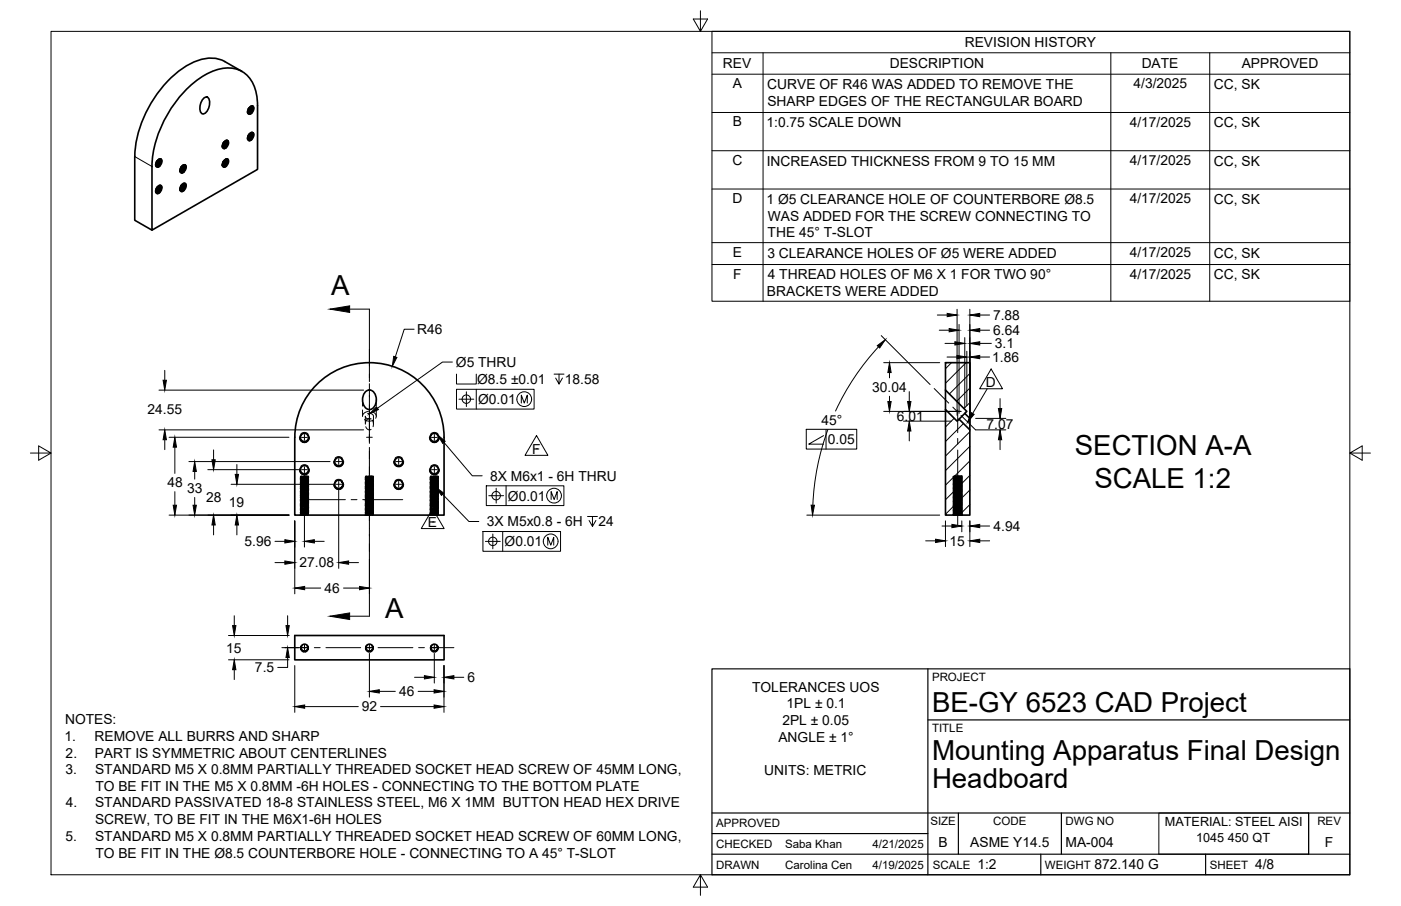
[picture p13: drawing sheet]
<svg xmlns="http://www.w3.org/2000/svg" width="432mm" height="279mm" viewBox="0 0 432 279" stroke-linecap="round" stroke-linejoin="round" font-family="sans-serif">
<defs><g id="words">
<g font-size="8.5">
<text x="102.1" y="91">A</text>
<text x="331.3" y="140.4">SECTION A-A</text>
<text x="337.3" y="150.6">SCALE 1:2</text>
<text x="118.7" y="190.6">A</text>
<text x="287.3" y="219.5">BE-GY 6523 CAD Project</text>
<text x="287.3" y="234.5">Mounting Apparatus Final Design</text>
<text x="287.3" y="243.1">Headboard</text>
</g>
<g font-size="4.3">
<text x="297.3" y="14.5">REVISION HISTORY</text>
<text x="222.8" y="21.1">REV</text>
<text x="274.2" y="21.1">DESCRIPTION</text>
<text x="351.9" y="21.1">DATE</text>
<text x="382.7" y="21.1">APPROVED</text>
<text x="225.9" y="27.2">A</text>
<text x="236.5" y="27.5">CURVE OF R46 WAS ADDED TO REMOVE THE</text>
<text x="349.4" y="27.3">4/3/2025</text>
<text x="374.2" y="27.5">CC, SK</text>
<text x="236.5" y="32.6">SHARP EDGES OF THE RECTANGULAR BOARD</text>
<text x="225.8" y="39">B</text>
<text x="236.2" y="39.3">1:0.75 SCALE DOWN</text>
<text x="348.2" y="39.1">4/17/2025</text>
<text x="374.2" y="39.3">CC, SK</text>
<text x="225.7" y="50.9">C</text>
<text x="236.3" y="51.1">INCREASED THICKNESS FROM 9 TO 15 MM</text>
<text x="348.2" y="50.9">4/17/2025</text>
<text x="374.2" y="51.1">CC, SK</text>
<text x="225.7" y="62.6">D</text>
<text x="236.2" y="63">1 Ø5 CLEARANCE HOLE OF COUNTERBORE Ø8.5</text>
<text x="348.2" y="62.7">4/17/2025</text>
<text x="374.2" y="62.9">CC, SK</text>
<text x="236.6" y="68.1">WAS ADDED FOR THE SCREW CONNECTING TO</text>
<text x="236.6" y="73.2">THE 45° T-SLOT</text>
<text x="225.8" y="79.1">E</text>
<text x="236.5" y="79.5">3 CLEARANCE HOLES OF Ø5 WERE ADDED</text>
<text x="348.2" y="79.2">4/17/2025</text>
<text x="374.2" y="79.4">CC, SK</text>
<text x="225.9" y="85.9">F</text>
<text x="236.6" y="86.2">4 THREAD HOLES OF M6 X 1 FOR TWO 90°</text>
<text x="348.2" y="85.9">4/17/2025</text>
<text x="374.2" y="86.2">CC, SK</text>
<text x="236.4" y="91.3">BRACKETS WERE ADDED</text>
<text x="306.1" y="98.7">7.88</text>
<text x="128.6" y="103">R46</text>
<text x="306.1" y="103.3">6.64</text>
<text x="306.6" y="107.4">3.1</text>
<text x="140.5" y="113.2">Ø5 THRU</text>
<text x="305.8" y="111.6">1.86</text>
<text x="147.1" y="118.4">Ø8.5 ±0.01</text>
<text x="174.1" y="118.4">18.58</text>
<text x="303.9" y="119.4">D</text>
<text x="147.4" y="124.6">Ø0.01</text>
<text x="268.8" y="120.9">30.04</text>
<text x="45.5" y="127.6">24.55</text>
<text x="253.2" y="131.1">45°</text>
<text x="276.4" y="129.9">6.01</text>
<text x="255.2" y="136.9">0.05</text>
<text x="304.1" y="132.3">7.07</text>
<text x="164" y="139.9">F</text>
<text x="151.1" y="148.2">8X M6x1 - 6H THRU</text>
<text x="51.6" y="150.3">48</text>
<text x="57.6" y="152.1">33</text>
<text x="63.5" y="154.8">28</text>
<text x="156.6" y="154.4">Ø0.01</text>
<text x="70.5" y="156.3">19</text>
<text x="131.9" y="162.5">E</text>
<text x="150" y="162.3">3X M5x0.8 - 6H</text>
<text x="184.4" y="162.3">24</text>
<text x="306.2" y="163.7">4.94</text>
<text x="75.4" y="168.4">5.96</text>
<text x="155.5" y="168.5">Ø0.01</text>
<text x="292.7" y="168.3">15</text>
<text x="92.3" y="175">27.08</text>
<text x="100.1" y="182.9">46</text>
<text x="69.7" y="201.2">15</text>
<text x="78.6" y="207.3">7.5</text>
<text x="123.1" y="214.7">46</text>
<text x="144.1" y="210.4">6</text>
<text x="231.8" y="213.4">TOLERANCES UOS</text>
<text x="111.5" y="219.4">92</text>
<text x="242.4" y="218.5">1PL ± 0.1</text>
<text x="20" y="223.4">NOTES:</text>
<text x="241.1" y="223.6">2PL ± 0.05</text>
<text x="19.9" y="228.5">1.</text>
<text x="20.2" y="233.6">2.</text>
<text x="29.2" y="228.5">REMOVE ALL BURRS AND SHARP</text>
<text x="29.2" y="233.6">PART IS SYMMETRIC ABOUT CENTERLINES</text>
<text x="239.9" y="228.7">ANGLE ± 1°</text>
<text x="20.2" y="238.7">3.</text>
<text x="29.3" y="238.7">STANDARD M5 X 0.8MM PARTIALLY THREADED SOCKET HEAD SCREW OF 45MM LONG,</text>
<text x="235.6" y="238.9">UNITS: METRIC</text>
<text x="29.4" y="243.9">TO BE FIT IN THE M5 X 0.8MM -6H HOLES - CONNECTING TO THE BOTTOM PLATE</text>
<text x="20.3" y="249">4.</text>
<text x="29.3" y="249">STANDARD PASSIVATED 18-8 STAINLESS STEEL, M6 X 1MM BUTTON HEAD HEX DRIVE</text>
<text x="29.3" y="254.1">SCREW, TO BE FIT IN THE M6X1-6H HOLES</text>
<text x="20.2" y="259.3">5.</text>
<text x="29.3" y="259.3">STANDARD M5 X 0.8MM PARTIALLY THREADED SOCKET HEAD SCREW OF 60MM LONG,</text>
<text x="289.3" y="261.2">B</text>
<text x="299.1" y="261.2">ASME Y14.5</text>
<text x="328.4" y="261.2">MA-004</text>
<text x="408.4" y="261.2">F</text>
<text x="29.4" y="264.5">TO BE FIT IN THE Ø8.5 COUNTERBORE HOLE - CONNECTING TO A 45° T-SLOT</text>
<text x="301.2" y="268.1">1:2</text>
<text x="337.3" y="268.1">872.140 G</text>
<text x="386.8" y="268.1">4/8</text>
</g>
<g font-size="3.9">
<text x="359" y="254.8">MATERIAL: STEEL AISI</text>
<text x="368.7" y="259.5">1045 450 QT</text>
</g>
<g font-size="3.5">
<text x="287.3" y="210.1">PROJECT</text>
<text x="287.3" y="225.8">TITLE</text>
<text x="220.7" y="255.2">APPROVED</text>
<text x="286.7" y="254.5">SIZE</text>
<text x="306.1" y="254.5">CODE</text>
<text x="328.4" y="254.5">DWG NO</text>
<text x="406" y="254.5">REV</text>
<text x="220.7" y="261.5">CHECKED</text>
<text x="242" y="261.5">Saba Khan</text>
<text x="268.9" y="261.5">4/21/2025</text>
<text x="220.7" y="267.9">DRAWN</text>
<text x="242" y="267.9">Carolina Cen</text>
<text x="268.9" y="267.9">4/19/2025</text>
<text x="287.5" y="267.9">SCALE</text>
<text x="322.1" y="267.9">WEIGHT</text>
<text x="372.9" y="267.9">SHEET</text>
</g>
</g></defs>
<g fill="none" stroke="#000" stroke-width=".51">
<path d="M57.4 27.6a20.1 20.1 0 0 1 13-6.6 8.9 8.9 0 0 1 8.7 8.2l.3 3.4v19.6l-32.6 18.8v-19.7a36.3 36.3 0 0 1 10.6-23.7zM62.6 30.4a1 1 0 0 1 1.2-.5 1 1 0 0 1 .7 1 3.9 3.9 0 0 1-1.7 4.2 1.56 1.56 0 0 1-1.2-2.2l.4-1.4zM74.6 22l-5.3-3a11 11 0 0 0-11 .8 35.8 35.8 0 0 0-16.8 28.5v19.6l5.3 3.1M76.3 34.7a1.37 1.37 0 0 0 1.5-.4 1.37 1.37 0 0 0 .1-1.5 1.59 1.59 0 0 1-1.1 2.4M76.6 33.6a.85 .85 0 0 0-.4 1 .85 .85 0 0 0 1 .5l.3-.2M76.8 33.3l-.3 .4M77 33l-.6 1M77.2 33.3l-.3 .6M77.3 32.8a1.97 1.97 0 0 1-1 1.6M77.4 32.8a1.95 1.95 0 0 1-1.1 1.7M77.6 33.5l-.4 .6M77.6 32.7a1.72 1.72 0 0 1-1.3 1.9"/>
<path d="M77.7 32.7a1.65 1.65 0 0 1-1.4 2M77.9 32.7a1.51 1.51 0 0 1-1.5 2.1M77.9 33.7l-.3 .6M77.9 32.8h-.6l-.7 .8M48.5 57.7l-.3 .4M48.5 49.6l-.3 .4M48.7 57.5l-.6 .9M48.7 49.3l-.6 1M48.9 57.8l-.3 .5M48.9 49.6l-.3 .6M49 57.3a1.93 1.93 0 0 1-1 1.5M49 49.1a1.93 1.93 0 0 1-1 1.6"/>
<path d="M49.1 57.2a1.88 1.88 0 0 1-1.1 1.7M49.1 49.1a1.88 1.88 0 0 1-1.1 1.7M49.2 59.4l-.7 .3M49.2 51.2l-.7 .3M49.2 59.4l-.5 .3M49.2 58l-.3 .5M49.2 49.8l-.3 .6M49.3 57.2a1.76 1.76 0 0 1-1.3 1.9M49.3 49a1.72 1.72 0 0 1-1.3 2M49.4 57.2a1.67 1.67 0 0 1-1.4 2 1.41 1.41 0 0 0 1.7-1.8l-.1-.1M49.4 49a1.64 1.64 0 0 1-1.4 2 1.39 1.39 0 0 0 1.4-.3 1.39 1.39 0 0 0 .3-1.5l-.1-.1M49.5 57.2a1.51 1.51 0 0 1-1.4 2.1"/>
<path d="M49.5 49a1.51 1.51 0 0 1-1.4 2.1M49.6 58.2l-.3 .5M49.6 50l-.3 .6M49.6 57.3l.3 .9-.7 1.2M49.6 49.1l.3 .9-.7 1.2M49.6 57.2a1.46 1.46 0 0 0-1.4 .9 1.46 1.46 0 0 0 .2 1.6h.3M49.6 49.1a1.46 1.46 0 0 0-1.4 .8 1.46 1.46 0 0 0 .2 1.6l.8-.3M55.9 57.1l-.2 .4M55.9 51.4l-.2 .4M56.1 56.9l-.6 .9M56.1 51.1l-.6 1M56.3 57.2l-.3 .5"/>
<path d="M56.3 51.4l-.3 .6M56.5 56.6a1.93 1.93 0 0 1-1 1.6M56.5 50.9a1.93 1.93 0 0 1-1 1.6M56.6 56.6a1.95 1.95 0 0 1-1.1 1.7M56.6 50.9a1.88 1.88 0 0 1-1.1 1.7M56.7 58.7l-.8 .4M56.7 53l-.8 .3M56.7 57.4l-.3 .5M56.7 51.6l-.3 .6M56.8 56.5a1.72 1.72 0 0 1-1.3 2M56.8 50.8a1.72 1.72 0 0 1-1.3 2 1.58 1.58 0 0 0 1.3-2M56.8 56.5a1.67 1.67 0 0 1-1.3 2 1.39 1.39 0 0 0 1.4-.4 1.39 1.39 0 0 0 .2-1.5"/>
<path d="M57 56.6a1.51 1.51 0 0 1-1.4 2.1M57 50.8a1.51 1.51 0 0 1-1.4 2.1M57.1 57.6l-.4 .5M57.1 51.8l-.4 .6M57.1 56.6l.2 .9-.6 1.2M57.1 50.9l.2 .9-.6 1.2M57.1 50.9a1.38 1.38 0 0 1-.2 1.5 1.38 1.38 0 0 1-1.4 .4M57.1 56.6a1.46 1.46 0 0 0-1.4 .8 1.46 1.46 0 0 0 .2 1.7l.8-.4M57.1 50.9a1.46 1.46 0 0 0-1.4 .8 1.46 1.46 0 0 0 .2 1.6l.8-.3M69 49.6l-.3 .4M69 43.9l-.3 .3M69.2 49.3l-.6 1"/>
<path d="M69.2 43.6l-.6 1M69.4 49.6l-.3 .6M69.4 43.9l-.3 .6M69.5 49.1a1.89 1.89 0 0 1-1 1.6M69.5 43.4a1.89 1.89 0 0 1-1 1.5M69.6 49.1a1.88 1.88 0 0 1-1.1 1.7M69.6 43.3a1.95 1.95 0 0 1-1.1 1.7M69.8 49.8l-.4 .6M69.8 44.1l-.4 .6M69.8 49a1.72 1.72 0 0 1-1.3 2M69.8 43.3a1.72 1.72 0 0 1-1.3 1.9M69.9 49a1.68 1.68 0 0 1-1.4 2 1.37 1.37 0 0 0 1.5-.4 1.37 1.37 0 0 0 .1-1.5 1.59 1.59 0 0 1-1.1 2.4"/>
<path d="M69.9 43.3a1.68 1.68 0 0 1-1.4 2 1.37 1.37 0 0 0 1.5-.4 1.37 1.37 0 0 0 .1-1.5 1.61 1.61 0 0 1-1.1 2.4M70.1 49a1.51 1.51 0 0 1-1.5 2.1M70.1 43.3a1.51 1.51 0 0 1-1.5 2.1M70.1 50l-.3 .6M70.1 44.3l-.3 .6M70.2 49.1a1.44 1.44 0 0 0-1.5 .8 1.44 1.44 0 0 0 .3 1.6l.8-.3M70.2 43.4a1.45 1.45 0 0 0-1.5 .8 1.45 1.45 0 0 0 .3 1.6l.8-.3M76.8 41.4l-.3 .4M77 41.2l-.6 .9M77.2 41.5l-.3 .5M77.3 40.9a1.97 1.97 0 0 1-1 1.6M77.4 40.9a1.94 1.94 0 0 1-1.1 1.7"/>
<path d="M77.6 41.7l-.4 .5M77.6 40.9a1.72 1.72 0 0 1-1.3 1.9M77.7 40.9a1.68 1.68 0 0 1-1.4 2 1.37 1.37 0 0 0 1.5-.5 1.37 1.37 0 0 0 .1-1.5 1.59 1.59 0 0 1-1.1 2.5M77.9 40.9a1.5 1.5 0 0 1-1.5 2M77.9 41.9l-.3 .5M77.9 40.9a1.44 1.44 0 0 0-1.4 .8 1.44 1.44 0 0 0 .3 1.7l.7-.4M97 119.3a23 23 0 0 1 25.2-5.9 23 23 0 0 1 14.7 21.4v24.1h-46.1l.1-24.1a22.9 22.9 0 0 1 6.1-15.5zM291.4 111.8h7.5v17.2l-1.6-1.5 .7-.6-6.6-6.6zM92.9 134.1a1.37 1.37 0 0 0 0 1.9 1.37 1.37 0 0 0 1.9 0 1.37 1.37 0 0 0 0-1.9M92.9 134.1a1.26 1.26 0 0 0 .1 1.7 1.26 1.26 0 0 0 1.7 0 1.26 1.26 0 0 0 .1-1.7M92.9 134.1a1.26 1.26 0 0 1 1.9 0M112.5 120.9a1.86 1.86 0 0 1 2-.5 1.86 1.86 0 0 1 1.3 1.6 3.2 3.2 0 0 1-1.9 4.3 3.3 3.3 0 0 1-1.4-5.4z"/>
<path d="M132.9 134.1l-.4 1.1 .3 .6 .7 .6M132.9 134.1a1.26 1.26 0 0 0 .1 1.7 1.26 1.26 0 0 0 1.7 0 1.26 1.26 0 0 0 .1-1.7M132.9 134.1a1.26 1.26 0 0 1 1.9 0M134.8 134.1a1.37 1.37 0 0 1 .3 1.6 1.37 1.37 0 0 1-1.6 .7M291.4 126.3l3.6 3.6 .6-.6 3.3 3.3v26.3l-2.7-.2 .2-.2-.2-.2 .2-.2-.2-.2 .2-.2-.2-.2 .2-.2-.2-.2 .2-.2-.2-.2 .2-.2-.2-.2 .2-.2-.2-.2 .2-.2-.2-.2 .2-.2-.2-.2 .2-.2-.2-.2 .2-.2-.2-.2 .2-.2-.2-.2 .2-.2-.2-.2 .2-.2-.2-.2 .2-.2-.2-.2 .2-.2-.2-.2 .2-.2-.2-.2 .2-.2-.2-.2 .2-.2-.2-.2 .2-.2-.2-.2 .2-.2-.2-.2 .2-.2-.2-.2 .2-.2-.2-.2 .2-.2-.2-.2 .2-.2-.2-.2 .2-.2-.2-.2 .2-.2-.2-.2 .2-.2-.2-.2 .2-.2-.2-.3 .2-.1h-2.3l-.2 .1 .2 .2-.2 .2 .2 .2-.2 .2 .2 .2-.2 .2 .2 .2-.2 .2 .2 .2-.2 .2 .2 .2-.2 .2 .2 .2-.2 .2 .2 .2-.2 .2 .2 .2-.2 .2 .2 .2-.2 .2 .2 .2-.2 .2 .2 .2-.2 .2 .2 .2-.2 .2 .2 .2-.2 .2 .2 .2-.2 .2 .2 .2-.2 .2 .2 .2-.2 .2 .2 .2-.2 .2 .2 .2-.2 .2 .2 .2-.2 .2 .2 .2-.2 .2 .2 .2-.2 .2 .2 .2-.2 .2 .2 .2-.2 .2 .2 .2-.2 .2 .2 .2-.2 .2 .2 .2-.2 .2 .2 .2-.2 .2 .2 .7h-2.7zM291.4 120.3v6M297.3 127.5l-1.7 1.8M298.9 129v3.6M92.9 144a1.36 1.36 0 0 0 0 2 1.36 1.36 0 0 0 1.9 0 1.36 1.36 0 0 0 0-2M92.9 144a1.26 1.26 0 0 0 .1 1.8 1.26 1.26 0 0 0 1.7 0 1.26 1.26 0 0 0 .1-1.8M92.9 144a1.26 1.26 0 0 1 1.9 0M103.3 141.7l.1-.2a1.26 1.26 0 0 0 .1 1.8 1.26 1.26 0 0 0 1.8 0 1.26 1.26 0 0 0 0-1.8 1.36 1.36 0 0 1 .1 1.9 1.36 1.36 0 0 1-1.9 .1 1.36 1.36 0 0 1-.2-1.8z"/>
<path d="M103.4 148.5a1.26 1.26 0 0 1 2 0M103.4 141.5a1.26 1.26 0 0 1 2 0M104 150.8l-.7-.5-.3-.6 .4-1.2a1.26 1.26 0 0 0 .1 1.8 1.26 1.26 0 0 0 1.8 0 1.26 1.26 0 0 0 0-1.8l.4 1.2-.2 .6-.7 .5M104 150.8h.8M121.9 148.5l-.4 1.2 .3 .6 .7 .5M121.9 141.5l-.4 1.2 .3 .6 .7 .5M121.9 141.5a1.26 1.26 0 0 0 .1 1.8 1.26 1.26 0 0 0 1.7 0 1.26 1.26 0 0 0 .1-1.8M121.9 148.5a1.26 1.26 0 0 1 1.9 0M121.9 141.5a1.26 1.26 0 0 1 1.9 0M122.5 150.8h.8M123.8 148.5l.4 1.2-.2 .6-.7 .5M123.8 141.5a1.36 1.36 0 0 1 .2 1.7 1.36 1.36 0 0 1-1.5 .6"/>
<path d="M123.8 148.5a1.25 1.25 0 0 1 0 1.7 1.25 1.25 0 0 1-1.8 .1 1.25 1.25 0 0 1-.1-1.8M132.9 144l-.4 1.2 .3 .6 .7 .5M132.9 144a1.26 1.26 0 0 0 .1 1.8 1.26 1.26 0 0 0 1.7 0 1.26 1.26 0 0 0 .1-1.8M132.9 144a1.26 1.26 0 0 1 1.9 0M134.8 144a1.36 1.36 0 0 1 .3 1.7 1.36 1.36 0 0 1-1.6 .6M293.9 147l2.5 .3-2.5-.2M293.9 147.4l2.5 .3-2.5-.2M293.9 148.6l2.5 .2M293.9 149l2.5 .3-2.5-.2M293.9 149.4l2.5 .2-2.5-.1M293.9 150.6l2.5 .3-2.5-.2M293.9 151l2.5 .3-2.5-.2"/>
<path d="M293.9 151.4l2.5 .3-2.5-.2M293.9 151.8l2.5 .3-2.5-.2M293.9 153l2.5 .3-2.5-.2M293.9 153.4l2.5 .2-2.5-.1M293.9 154.6l2.5 .2M293.9 155l2.5 .3-2.5-.2M293.9 155.4l2.5 .3-2.5-.2M293.9 155.8l2.5 .3-2.5-.2M293.9 157l2.5 .3-2.5-.2M293.9 157.4l2.5 .2-2.5-.1M293.9 157.8l2.5 .2M293.9 148.7l2.5 .2"/>
<path d="M293.9 154.7l2.5 .2M293.9 157.9l2.5 .2M294.1 146.9l2.1 .2M294.1 147.2l2.1 .2M294.1 147.3l2.1 .2M294.1 147.6l2.1 .2M294.1 147.7l2.1 .2M294.1 148l2.1 .2M294.1 148.1l2.1 .2M294.1 148.4l2.1 .2M294.1 148.5l2.1 .2M294.1 148.8l2.1 .2"/>
<path d="M294.1 148.9l2.1 .2M294.1 149.2l2.1 .2M294.1 149.3l2.1 .2M294.1 149.6l2.1 .2M294.1 149.7l2.1 .2M294.1 150l2.1 .2M294.1 150.1l2.1 .2M294.1 150.4l2.1 .2M294.1 150.5l2.1 .2M294.1 150.8l2.1 .2M294.1 150.9l2.1 .2M294.1 151.2l2.1 .2"/>
<path d="M294.1 151.3l2.1 .2M294.1 151.6l2.1 .2M294.1 151.7l2.1 .2M294.1 152l2.1 .2M294.1 152.1l2.1 .2M294.1 152.4l2.1 .2M294.1 152.5l2.1 .2M294.1 152.8l2.1 .2M294.1 152.9l2.1 .2M294.1 153.2l2.1 .2M294.1 153.3l2.1 .2M294.1 153.6l2.1 .2"/>
<path d="M294.1 153.7l2.1 .2M294.1 154l2.1 .2M294.1 154.1l2.1 .2M294.1 154.4l2.1 .2M294.1 154.5l2.1 .2M294.1 154.8l2.1 .2M294.1 154.9l2.1 .2M294.1 155.2l2.1 .2M294.1 155.3l2.1 .2M294.1 155.6l2.1 .2M294.1 155.7l2.1 .2M294.1 156l2.1 .2"/>
<path d="M294.1 156.1l2.1 .2M294.1 156.4l2.1 .2M294.1 156.5l2.1 .2M294.1 156.8l2.1 .2M294.1 156.9l2.1 .2M294.1 157.2l2.1 .2M294.1 157.3l2.1 .2M294.1 157.6l2.1 .2M294.1 157.7l2.1 .2M294.1 158l2.1 .2M294.1 158.1l2.1 .2M294.1 158.8l.4 .1h-.4"/>
<path d="M294.1 158.4l2.1 .2M294.1 158.5l2.1 .2M294.5 146.9l1.7 .1M296.4 146.9h.1M296.4 158.9h.1M296.4 148l-2.5-.2 2.5 .3M296.4 148.4l-2.5-.2 2.5 .3M296.4 150l-2.5-.2 2.5 .3M296.4 150.4l-2.5-.2 2.5 .3M296.4 152.4l-2.5-.2 2.5 .3M296.4 152.8l-2.5-.2 2.5 .3M296.4 154l-2.5-.2 2.5 .3"/>
<path d="M296.4 154.4l-2.5-.2 2.5 .3M296.4 156.4l-2.5-.2 2.5 .3M296.4 156.8l-2.5-.2 2.5 .3M296.4 158.4l-2.5-.2 2.5 .3M296.4 158.8l-2.5-.2 2.5 .3h-1.9M90.8 196h46.1v7.5h-46.1zM93 199l.9-.4 .8 .4M93 199.1a1.05 1.05 0 0 0 .1 1.4 1.05 1.05 0 0 0 1.5 0 1.05 1.05 0 0 0 .1-1.4 1.14 1.14 0 0 1 0 1.6 1.14 1.14 0 0 1-1.7 0 1.14 1.14 0 0 1 0-1.6zM113 199l.9-.4 .8 .4M113.1 199.1a1.05 1.05 0 0 0 0 1.4 1.05 1.05 0 0 0 1.5 0 1.05 1.05 0 0 0 .1-1.4 1.14 1.14 0 0 1 0 1.6 1.14 1.14 0 0 1-1.7 0 1.14 1.14 0 0 1 .1-1.6zM133.1 199l.8-.4 .8 .4M133.1 199.1a1.05 1.05 0 0 0 0 1.4 1.05 1.05 0 0 0 1.5 0 1.05 1.05 0 0 0 .1-1.4 1.14 1.14 0 0 1 0 1.6 1.14 1.14 0 0 1-1.6 0 1.14 1.14 0 0 1 0-1.6z"/>
</g>
<g fill="none" stroke="#000" stroke-width=".31">
<path d="M15.7 9.7h400.3v260.1h-400.3zM215.9 3.3v6.4l-2.2-3.8h4.4l-2.2 3.8M219.4 9.7h196.6v83.2h-196.6zM219.4 16.3h196.6M235.2 16.3v76.6M342.4 16.3v76.6M372.9 16.3v76.6M219.4 22.9h196.6M219.4 34.7h196.6M41.5 48.3l5.3 3.1M219.4 46.5h196.6M219.4 58.3h196.6"/>
<path d="M219.4 74.8h196.6M107.8 95.3h6.1v22.4M219.4 81.6h196.6M288.9 97.2h3M295 95.4v32.7M298.9 95.4v35.4M302 97.2h3M50.8 114.2v3.1M113.9 118.3v18.4M127.6 101.5h-3l-2.8 8.6M139.4 111.7h-3l-20.1 14.2M140.7 115.4v3h6.1v-3"/>
<path d="M170.8 115.4h3M172.3 115.4v3l-1-1.8M173.4 116.6l-1.1 1.8M270.8 107a76.5 76.5 0 0 0-13.3 19.8M271.6 103.5l15.1 15.1M272.4 111.8h17.2M274.2 114.9v1.6M287.9 119.8l4.5 4.5M289.5 101.8h3M291.3 105.9h3M291.9 110.1h3M293.3 111.8l-1.9 1.9"/>
<path d="M295.6 100.1v27.4M297.3 104.1v21.6M297.8 111.8l-6.4 6.4M298 108.3v16.8M298.9 115.2l-6.3 6.3M298.9 119.7l-4 4M302 105.9h3.5M302 110.1h3M302 101.8h3M304.3 119.9l-4.5 7.6M305.5 113.8l3.5 6.1h-7.1zM9.4 139.7h6.3l-3.8-2.2v4.4l3.8-2.2"/>
<path d="M49 132.6h63.1M49 120.3h63.1M50.8 135.6v3.1M52.1 134.9h37M53.9 137.9v8.1M65.8 138.7v3.1M92.3 134.9l.3 .9 .8 .6M92.8 133.8l.9-.4 1.2 .4M92.9 134.9h1.8M93.8 134v1.8M95.4 134.9l-.3 .9-.9 .6M111.7 126.4v2a1.77 1.77 0 0 1 1.8-1.5"/>
<path d="M111.7 123.3v1.9M112.3 129.4l1 .4 1.5-.1M112.7 131.6a1.15 1.15 0 0 0 1.7 .8M113 134.9h1.7M113.3 127.6l.2-.1a1.26 1.26 0 0 1 1.6 .9v2.4M113.9 129a1.47 1.47 0 0 0-1.3 1.5M113.9 129h.1M113.9 138v52h-6.1M114.4 129.2a1.29 1.29 0 0 1-1.8-.8v2.4M114.7 129.6l.4 1.1-.1 .9M114.8 127a1.38 1.38 0 0 1 1 2M116 123.3v1.9"/>
<path d="M116 126.4v2M132.4 134.9l.3 .9 .8 .6M132.8 133.8l1-.4 1.2 .4M133 134.9h1.8M133.9 134v1.8M135.4 134.9l-.3 .9-.8 .6M136.8 136.4l8.8 10.3h3M140.7 120.1h23.9v6.1h-23.9zM141.5 123.1h4.5M143.7 120.8v4.6M146.8 120.1v6.1M160.7 124.3v-2.4l.9 2.4 .9-2.4v2.4"/>
<path d="M165.4 134.3l3.5 6.1h-7.1zM165.4 138.4h.1M248.5 132.4h15.6v6.1h-15.6zM253.8 134.3l-4.5 2.7h4.5M254.6 132.4v6.1M255.2 132.4a76.5 76.5 0 0 0-4.7 23.4M272.4 126.9h23.8M274.2 122.2v1.6M278.5 129.9h14.7M280.2 120.8v3M280.2 132.9v3.1M291.8 126.7l-.4 .5"/>
<path d="M293.7 125.6l1.2 1.2M294.1 129l-2.7 2.7M295.2 126.4v7M295.2 135.2v1.8M295.2 138.8v10.7M296.2 128.1l4.5 4.5h9.3M296.9 130.6l-5.5 5.6M298.9 124.2l-1.8 1.8M298.9 128.7l-.2 .1M298.9 133.2l-7.5 7.5M298.9 137.6l-7.5 7.5M300.7 129h9.3"/>
<path d="M308.2 122.9v3.1M308.2 135.6v3.1M416 139.7l3.8 2.2v-4.4l-3.8 2.2h6.4M52.1 158.9h37M53.9 151.6v4.2M58.2 142.3h43.5M60 145.4v2.4M60 153.4v2.4M64.1 144.8h28M71.2 149.4h31.4M73 143.3v3M92.3 144.8l.3 1 .8 .5"/>
<path d="M92.6 147.1v.1M92.6 147.5v.1M92.6 147.9v.1M92.6 148.3v.1M92.6 148.7v.1M92.6 149.1v.1M92.6 149.5v.1M92.6 149.9v.1M92.6 150.3v.1M92.6 150.7v.1M92.6 151.1v.1M92.6 151.5v.1"/>
<path d="M92.6 151.9v.1M92.6 152.3v.1M92.6 152.7v.1M92.6 153.1v.1M92.6 153.5v.1M92.6 153.9v.1M92.6 154.3v.1M92.6 154.7v.1M92.6 155.1v.1M92.6 155.5v.1M92.6 155.9v.1M92.6 156.3v.1"/>
<path d="M92.6 156.7v.1M92.6 157.1v.1M92.6 157.5v.1M92.6 157.9v.1M92.6 158.3v.1M92.6 158.7v.1M92.6 155.2l.2 .1-.2 .3 .2 .1-.2 .3 .2 .2-.2 .2 2.4-.2M92.6 154.8l.2 .1-.2 .2M92.6 153.6l.2 .1-.2 .3 .2 .1-.2 .3 .2 .2-.2 .1M92.6 152.8l.2 .1-.2 .2M92.6 152.4l.2 .1-.2 .2M92.6 152l.2 .1-.2 .2"/>
<path d="M92.6 151.2l.2 .1-.2 .3 .2 .2-.2 .1M92.6 150.8l.2 .1-.2 .2M92.6 150.4l.2 .1-.2 .2M92.6 148.8l.2 .1-.2 .3 .2 .1-.2 .3 .2 .1-.2 .3 .2 .2-.2 .1M92.6 148.4l.2 .1-.2 .2M92.6 147.6l.2 .1-.2 .3 .2 .2-.2 .1M92.6 147.2l.2 .1-.2 .2M92.6 157.2l.2 .1M92.6 156.8l.2 .2M92.6 156.4l.2 .1M92.6 158.8l.1 .1M92.6 147.6l2.3 .1"/>
<path d="M92.7 149.5l2.1 .2M92.7 151.2l2.4 .1M92.7 153.9l2.1 .2M92.8 143.7l.6-.3 .6-.1 .9 .5M92.8 156.8l2.3 .2M92.8 155.9h-.2l2.1 .2M92.8 153.3l-.2-.1 2.4 .1M92.8 148.9l2.1 .2h-.2M92.8 157.3l-.2 .2M92.8 157l-.2 .1M92.8 156.5l-.2 .2M92.8 153.3l-.2 .2"/>
<path d="M92.8 154.8l2.2 .2M92.8 150.2l2.1 .2h-2.3l.3-.1M92.9 148.2l2 .2h-.2M92.9 150.4l2.1 .2M92.9 150.9l2 .2-.4 .1M92.9 146.9l1.9 .2M92.9 148.4l2.2 .2h-.2M92.9 152.3h-.3l2 .2M92.9 144.8h1.8M93 152.3l1.9 .1-.4 .1M93 158.4l2.1 .2h-.2M93 156.7l-.4 .1 1.9 .1"/>
<path d="M93 154l2.1 .1-.3 .1M93 156.6h-.2l2.1 .2M93 153l1.9 .1-.5 .1M93 158.7h-.4l1.6 .2M93.1 154.3l2 .3-1.6 .1M93.1 148.7h-.5l1.8 .2M93.1 155.3h-.3l2 .2M93.1 152l2 .2h-.3M93.2 153.1l-.6 .1 1.8 .1M93.2 147.6l1.9 .1-.4 .1M93.2 154.6h-.4l2 .2M93.2 155l1.7 .1-.6 .1"/>
<path d="M93.2 157.6l1.9 .1-.4 .1M93.2 155.1l-.6 .1 1.7 .1M93.2 156.3l1.7 .1-.7 .1M93.2 153.2l-.4 .1 1.9 .2M93.3 155.6l1.8 .2h-.5M93.3 152.5l-.5 .1 1.9 .2M93.3 157l1.6 .1-.8 .1M93.3 149.5l-.7 .1 1.6 .1M93.3 151.2l1.8 .1-.5 .1M93.3 158.3l1.6 .1-.8 .1M93.3 151.2l-.5 .1 1.8 .1M93.4 149.2l1.7 .2h-.6"/>
<path d="M93.4 151.5l-.8 .1 1.5 .1M93.4 155.9l-.8 .1 1.5 .1M93.4 147.9l1.5 .1-.9 .1M93.4 150.5l-.6 .1 1.7 .1M93.5 154.8l1.6 .1-.7 .1M93.5 149.2l-.7 .1 1.7 .1M93.5 148.6l1.4 .1-.9 .1M93.5 157.9h-.9l1.4 .2M93.5 146.9h1M93.5 152.8l1.6 .2h-.8M93.5 149.9l1.4 .1-1 .1M93.6 147.8l-1 .2h1.4"/>
<path d="M93.6 148.5l-.8 .1 1.6 .1M93.6 152.3l-1 .1 1.3 .1M93.6 148.4l1.5 .1-.8 .1M93.6 150.6l1.3 .1-1 .1M93.6 147.2l-.8 .1 1.5 .1M93.6 158.4l1.5 .1-.9 .1M93.7 154.2l-1.1 .1 1.3 .1M93.7 151.9l1.2 .1-1.1 .1M93.7 157.6l-.9 .1 1.5 .1M93.7 158.7l-1.1 .1 .9 .1M93.7 156.5l1.4 .1-.9 .1M93.7 156.9l-.9 .1 1.4 .1"/>
<path d="M93.7 152.6l1.2 .1-1.2 .1M93.7 148.7l-1.1 .1 1.1 .1M93.8 152l1.3 .1-1 .1M93.8 153.9l1.1 .1-1.2 .1M93.8 155.6l-1 .1 1.4 .1M93.8 150.1l1.3 .1-1 .1M93.8 150.6l-1.2 .1 1.1 .1M93.8 144v1.7M93.8 146.6v22.1M93.9 155.1l-1.3 .1 1.1 .1M93.9 154.9l-1.1 .1 1.3 .1M93.9 154.6l1 .1-1.3 .1"/>
<path d="M93.9 155.6l1.2 .1-1.1 .1M93.9 155.9l1 .1-1.4 .1M93.9 153.6l-1.1 .1 1.2 .1M93.9 157l-1.3 .1 1 .1M94 153.7l1.1 .1-1.2 .1M94 147l-1.4 .1 .9 .1M94 152.9l-1.2 .1 1.2 .1M94 156.6l.9 .1-1.4 .1M94 151.5l-1.4 .1 .9 .1M94 149.2l1.1 .2h-1.2M94 157.9l.9 .1-1.5 .1M94 151.6l-1.2 .1 1.1 .1"/>
<path d="M94.1 153.4l-1.5 .1 .8 .1M94.1 147.5l.8 .1-1.5 .1M94.1 147.3l1 .1-1.3 .1M94.1 150.9l-1.3 .1 1.1 .1M94.1 158.6l.8 .1-1.9 .2M94.1 157.9l-1.5 .1 .8 .1M94.1 154.1h12.3M94.1 157.3l1 .1-1.4 .1M94.2 147.8l-1.6 .2h.7M94.2 146.9h.9M94.2 149.6l-1.4 .1 1 .1M94.2 148.2l.7 .1-1.6 .1"/>
<path d="M94.2 152.8l.9 .2h-1.4M94.2 149.5l.7 .1-1.7 .2M94.2 149.8l-1.6 .1 .7 .1M94.2 148.9l-1.4 .1 .9 .1M94.3 150.9l.8 .1-1.5 .1M94.3 154.2l-1.7 .2h.6M94.3 150.2l.6 .1-1.7 .2M94.3 147.6l-1.5 .1 .9 .1M94.3 156.5h.8l-1.5 .2M94.3 151.5l.6 .1-1.8 .2M94.3 158l-1.5 .1 .8 .1M94.4 156.2l-1.8 .1 .5 .1"/>
<path d="M94.4 157.3l-1.6 .1 .7 .1M94.4 152.2l.5 .1-1.9 .2M94.4 150.6l-1.8 .2h.5M94.4 150.1l.7 .1-1.7 .1M94.5 153.5l.4 .1-1.9 .2M94.5 156l-1.7 .1 .7 .1M94.5 152.6l-1.9 .1 .4 .1M94.5 148.1l.6 .1-1.7 .1M94.5 155.3l-1.7 .1 .6 .1M94.6 157l-2 .2 2.2 .3M94.6 154.2l.3 .1-2 .2M94.6 158.1l.5 .1-1.8 .1"/>
<path d="M94.6 153.7l.5 .1-1.8 .1M94.6 155.6h.3l-2.1 .2M94.6 153.9l-1.8 .2 .5 .1M94.6 147l-2 .2h.3M94.7 149l-2.1 .1 .2 .1M94.7 153.2l-1.9 .2 .5 .1M94.7 146.9h-2l-.1 .2M94.7 151.7l.4 .1-1.9 .1M94.7 156.3h.2l-2.1 .2M94.7 153.4l-2.1 .2h.2M94.7 147.3h.4l-1.9 .2M94.7 157.6h.2l-2 .2"/>
<path d="M94.7 151.9l-1.9 .2 .4 .1M94.8 157.3l.3 .1-2 .1M94.8 155.4l-2.2 .1 .1 .1M94.8 147.2l-1.9 .2M94.8 151.2l-2 .2 .4 .1M94.8 158.3l-2 .2 2 .3M94.8 155.3l.3 .1-2.1 .1M94.8 149.9l-2 .2 .3 .1M94.8 147.9l-2 .2h.2M94.9 150.9h.2l-2.1 .2M94.9 149.8l-2.3 .2M94.9 149.2l-2.1 .2 .2 .1"/>
<path d="M94.9 147.2l.2 .1-.2 .6M94.9 149.2l.2 .1-.2 .2 .2 .2-.2 .7 .2 .1M94.9 151.6l.2 .1-.2 .2M94.9 155.6l.2 .1-.2 .3 .2 .1M94.9 147.9l.2 .2M94.9 151.9l.2 .2M94.9 156.8l.2 .1M94.9 151.8l-2.3 .1M95 157.7l-2.4-.1 .2 .1-.2 .2 .2 .7-.2 .1M95 148.9l.1 .1-2.2 .1M95 154.5l-2.1 .2M95.1 158.2l-2.4 .1"/>
<path d="M95.1 152.6l-2.3 .1M95.1 148.1l-2.4 .2M95.1 147h-2.3l.8 .1M95.1 148.1v.1M95.1 148.5v.1M95.1 148.9v.1M95.1 150.5v.1M95.1 150.9v.1M95.1 151.3v.1M95.1 152.1v.1M95.1 152.5v.1M95.1 152.9v.1"/>
<path d="M95.1 153l-.2 .1 .2 .2-.2 .2 .2 .2-.2 .7 .2 .1M95.1 154.5v.1M95.1 154.9v.1M95.1 155.3v.1M95.1 156.1v.1M95.1 156.2l-.2 .1 .2 .2-.2 .3M95.1 156.9v.1M95.1 157.3v.1M95.1 157.4l-.2 .1 .2 .2-.2 .7 .2 .1M95.1 158.5v.1M95.1 148.2l-.2 .1 .2 .2M95.1 148.6l-.2 .1 .2 .2"/>
<path d="M95.1 150.6l-.2 .1 .2 .2M95.1 151l-.2 .1 .2 .2M95.1 152.2l-.2 .1 .2 .2M95.1 152.6l-.2 .1 .2 .2M95.1 154.6l-.2 .1 .2 .2M95.1 155l-.2 .1 .2 .2M95.1 157l-.2 .1 .2 .2M95.1 158.6l-.1 .3M95.1 155.4l-.2 .2M95.1 151.4l-.2 .2M95.1 149l-.2 .2M95.1 147l-.2 .2"/>
<path d="M95.4 144.8l-.3 .9-.9 .6M102.8 149.3l.4 1 .8 .5M102.8 142.3l.3 .9 .9 .6M103.5 142.3h1.8M103.5 149.4h1.8M104.4 141.5v1.7M104.4 148.5v1.7M104.4 151.1v24.2M105.5 148.3l-.6-.4-.7-.1-.9 .5M105.5 141.2l-.6-.3-.7-.1-.9 .5M105.9 149.3l-.3 1-.8 .5M105.9 142.3l-.2 .9-.9 .6"/>
<path d="M108.2 154.1h1.8M111.8 154.1h12.3M112.6 157.6l2.4 .1M112.6 147.5v.1M112.6 147.9v.1M112.6 148l.2 .1-.2 .2 .2 .7-.2 .1M112.6 149.1v.1M112.6 149.5v.1M112.6 149.9v.1M112.6 150l.2 .1-.2 .2 .2 .2-.2 .2 .2 .7-.2 .1M112.6 151.5v.1M112.6 151.9v.1"/>
<path d="M112.6 152l.2 .1-.2 .2 .2 .2-.2 .2 .2 .3-.2 .2 .2 .1M112.6 153.5v.1M112.6 153.9v.1M112.6 154.3v.1M112.6 154.4l.2 .1-.2 .2 .2 .7-.2 .1M112.6 155.5v.1M112.6 155.9v.1M112.6 156.3l.2 .2M112.6 156.7v.1M112.6 157.5v.1M112.6 157.9v.1M112.6 158.3v.1"/>
<path d="M112.6 158.4l.2 .1-.1 .4M112.6 158l.2 .1-.2 .2M112.6 157.6l.2 .1-.2 .2M112.6 156l.2 .1-.2 .2M112.6 155.6l.2 .1-.2 .2M112.6 154l.2 .1-.2 .2M112.6 153.6l.2 .1-.2 .2M112.6 151.6l.2 .1-.2 .2M112.6 149.6l.2 .1-.2 .2M112.6 149.2l.2 .1-.2 .2M112.6 147.6l.2 .1-.2 .2M112.6 156.8l.2 .2"/>
<path d="M112.6 147.6l2.3 .1M112.6 153.2l2.4 .1M112.7 149.5l2.2 .2M112.7 151.2l2.4 .1M112.7 153.9l2.1 .2M112.8 156.8l2.3 .2M112.8 155.9l-.2 .1 2.1 .1M112.8 148.9l2.1 .2h-.2M112.8 157l-.2 .1 .2 .2M112.8 157.3l-.2 .2M112.8 156.5l-.2 .2M112.8 153.3l-.2 .2"/>
<path d="M112.9 154.8l2.1 .2M112.9 150.2l2 .2h-2.3l.3-.1M112.9 148.2l2 .2h-.2M112.9 150.4l2.1 .2M112.9 150.9l2 .2-.4 .1M112.9 146.9l1.9 .2M112.9 152.3h-.3l2 .2M113 148.4l2.1 .2h-.1M113 152.3l1.9 .1-.4 .1M113 158.4l2.1 .2h-.2M113 156.7l-.4 .1 1.9 .1M113 148.1h-.2l2.1-.2 .2 .2"/>
<path d="M113 154l2.1 .1-.2 .1M113.1 158.7l-.5 .1 1.6 .1M113.1 156.6h-.3l2.1 .2M113.1 153l1.8 .1-.5 .1M113.1 154.3l1.8 .1-.5 .1M113.1 155.3h-.3l2.1 .2M113.1 152l2 .2h-.3M113.1 148.7h-.5l1.8 .2M113.2 153.1l-.6 .1 1.8 .1M113.2 147.6l1.9 .1-.4 .1M113.2 154.6h-.4l2 .2M113.2 155l1.7 .1-.6 .1"/>
<path d="M113.2 157.6l1.9 .1-.4 .1M113.2 155.1l-.6 .1 1.7 .1M113.2 156.3l1.7 .1-.7 .1M113.2 153.2l-.4 .1 1.9 .2M113.2 149.8l1.7-.2-2.1 .1 1 .1M113.3 155.6l1.8 .2h-.5M113.3 152.5l-.5 .1 1.9 .2M113.3 157l1.6 .1-.7 .1M113.3 149.5l-.7 .1 1.6 .1M113.3 151.2l1.8 .1-.5 .1M113.3 158.3l1.6 .1-.8 .1M113.3 151.2l-.5 .1 1.8 .1"/>
<path d="M113.4 151.5l-.8 .1 1.5 .1M113.4 147.9l1.5 .1-.9 .1M113.4 155.9l-.8 .1 1.5 .1M113.4 150.5l-.6 .1 1.7 .1M113.5 149.2l-.7 .1 2.3 .1-1.7-.2M113.5 154.8l1.6 .1-.7 .1M113.5 148.6l1.4 .1-.9 .1M113.5 157.9h-.9l1.4 .2M113.5 146.9h1M113.5 149.9l1.4 .1-1 .1M113.6 152.8l1.5 .2h-.8M113.6 147.8l-1 .2h1.4"/>
<path d="M113.6 148.5l-.8 .1 1.6 .1M113.6 152.3l-1 .1 1.3 .1M113.6 148.4l1.5 .1-.8 .1M113.6 150.6l1.3 .1-1 .1M113.7 158.4l1.4 .1-.9 .1M113.7 154.2l-1.1 .1 1.3 .1M113.7 151.9l1.2 .1-1.1 .1M113.7 157.6l-.9 .1 1.5 .1M113.7 158.7l-1.1 .1 .9 .1M113.7 156.5l1.4 .1-.9 .1M113.7 156.9l-.9 .1 1.4 .1M113.7 152.6l1.2 .1-1.2 .1"/>
<path d="M113.7 148.7l-1.1 .1 1.2 .1M113.8 152l1.3 .1-1 .1M113.8 153.9l1.1 .1-1.2 .1M113.8 155.6l-1 .1 1.4 .1M113.8 150.1l1.3 .1-1 .1M113.8 150.6l-1.2 .1 1.1 .1M113.9 155.1l-1.3 .1 1.1 .1M113.9 154.9l-1.1 .1 1.3 .1M113.9 154.6l1 .1-1.3 .1M113.9 155.6l1.2 .1-1.1 .1M113.9 155.9l1 .1-1.4 .1M113.9 153.6l-1.1 .1 1.2 .1"/>
<path d="M113.9 157l-1.3 .1 1 .1M114 147l-1.4 .2 1.8 .2M114 152.9l-1.2 .1 1.2 .1M114 156.6l.9 .1-1.4 .1M114 153.7l1.1 .1-1.2 .1M114 151.5l-1.4 .1 .9 .1M114 149.2l1.1 .2h-1.2M114 157.9l.9 .1-1.5 .1M114 151.6l-1.2 .1 1.1 .1M114.1 153.4l-1.5 .1 .8 .1M114.1 147.5l.8 .1-1.5 .1M114.1 147.3l1 .1-1.3 .1"/>
<path d="M114.1 150.9l-1.3 .1 1.1 .1M114.1 158.6l.8 .1-1.8 .2M114.1 157.9l-1.5 .1 .8 .1M114.2 157.3l.9 .1-1.4 .1M114.2 147.8l-1.6 .2h.7M114.2 148.2l.7 .1-1.6 .1M114.2 152.8l.9 .2h-1.4M114.2 146.9h.9l-2.3 .1 .8 .1M114.2 149.8l-1.6 .1 .7 .1M114.2 148.9l-1.4 .1 .9 .1M114.3 150.9l.8 .1-1.5 .1M114.3 154.2l-1.7 .2h.6"/>
<path d="M114.3 150.2l.6 .1-1.7 .2M114.3 147.6l-1.5 .1 .9 .1M114.3 156.5h.8l-1.5 .2M114.3 151.5l.6 .1-1.8 .2M114.3 158l-1.5 .1 .8 .1M114.4 156.2l-1.8 .1 .6 .1M114.4 154.5l.7 .1-1.6 .1M114.4 157.3l-1.6 .1 .7 .1M114.4 152.2l.5 .1-1.9 .2M114.4 150.6l-1.8 .1 .5 .1M114.5 150.1l.6 .1-1.6 .1M114.5 153.5l.4 .1-1.9 .2"/>
<path d="M114.5 156l-1.7 .1 .7 .1M114.5 152.6l-1.9 .1 .4 .1M114.5 148.1l.6 .1-1.7 .1M114.6 157l-2 .2 2.3 .3M114.6 155.3l-1.8 .1 .6 .1M114.6 154.2l.3 .1-2 .2M114.6 158.1l.5 .1-1.8 .1M114.6 153.9l-1.8 .2 .6 .1M114.6 147l-2 .2h.3M114.6 153.7l.5 .1-1.8 .1M114.6 155.6h.3l-2 .2M114.7 149l-2.1 .1 .3 .1"/>
<path d="M114.7 146.9h-2l-.1 .3 .2 .2-.2 .1M114.7 151.7l.4 .1-1.9 .1M114.7 153.2l-1.9 .2 .5 .1M114.7 156.3h.2l-2.1 .2M114.7 153.4l-2.1 .2h.2M114.7 147.3h.4l-1.9 .2M114.7 157.6h.2l-2 .2M114.7 151.9l-1.9 .2 .4 .1M114.8 157.3l.3 .1-2 .1M114.8 155.4l-2.1 .2M114.8 147.2l-1.9 .2M114.8 151.2l-2 .2 .4 .1"/>
<path d="M114.8 158.3l-2 .2 2 .3M114.9 155.3l.2 .1-2 .1M114.9 149.9l-2.1 .2 .3 .1M114.9 149.8l-2.3 .2M114.9 150.9h.2l-2.1 .2M114.9 149.2l-2.1 .2 .2 .1M114.9 147.2l.2 .1-.2 .6M114.9 149.2l.2 .1-.2 .2 .2 .2-.2 .7 .2 .1M114.9 151.6l.2 .1-.2 .2M114.9 155.6l.2 .1-.2 .3 .2 .1M114.9 157.5l.2 .2-.2 .7 .2 .1M114.9 151.9l.2 .2"/>
<path d="M114.9 156.8l.2 .1M114.9 155.5v.1M115 148.9l.1 .1-2.2 .1M115 151.8l-2.4 .1M115 156.2l-2.4 .2M115 154.5l-2.1 .2M115.1 158.2l-2.4 .1M115.1 152.6l-2.3 .1M115.1 148.1l-2.4 .2M115.1 148.1v.1M115.1 148.5v.1M115.1 148.9v.1"/>
<path d="M115.1 150.5v.1M115.1 150.9v.1M115.1 151.3v.1M115.1 152.1v.1M115.1 152.5v.1M115.1 152.9v.1M115.1 153l-.2 .1 .2 .2-.2 .2 .2 .2-.2 .7 .2 .1M115.1 154.5v.1M115.1 154.9v.1M115.1 155.3v.1M115.1 156.1v.1M115.1 156.2l-.2 .1 .2 .2-.2 .3"/>
<path d="M115.1 156.9v.1M115.1 157.3v.1M115.1 158.5v.1M115.1 148.2l-.2 .1 .2 .2M115.1 148.6l-.2 .1 .2 .2M115.1 150.6l-.2 .1 .2 .2M115.1 151l-.2 .1 .2 .2M115.1 152.2l-.2 .1 .2 .2M115.1 152.6l-.2 .1 .2 .2M115.1 154.6l-.2 .1 .2 .2M115.1 155l-.2 .1 .2 .2M115.1 157l-.2 .1 .2 .2"/>
<path d="M115.1 158.6l-.1 .3M115.1 157.4l-.2 .1M115.1 155.4l-.2 .1M115.1 151.4l-.2 .2M115.1 149l-.2 .2M115.1 147l-.2 .2M121.3 149.3l.4 1 .8 .5M121.3 142.3l.3 .9 .9 .6M122 142.3h1.8M122 149.4h1.8M122.9 141.5v1.7M122.9 148.5v1.7"/>
<path d="M124 148.3l-.6-.4-.7-.1-.9 .5M124 141.2l-.6-.3-.7-.1-.9 .5M124.4 149.3l-.3 1-.8 .5M124.4 142.3l-.3 .9-.8 .6M132.4 144.8l.2 .9 .9 .6M132.6 157.6l2.4 .1M132.6 147.5v.1M132.6 147.9v.1M132.6 149.1v.1M132.6 149.5v.1M132.6 149.9v.1M132.6 150l.2 .1-.2 .2 .2 .2-.2 .2 .2 .7-.2 .1"/>
<path d="M132.6 151.5v.1M132.6 151.9v.1M132.6 152l.2 .1-.2 .2 .2 .7-.2 .2M132.6 153.5v.1M132.6 153.9v.1M132.6 154.3v.1M132.6 154.4l.2 .1-.2 .2 .2 .7-.2 .1M132.6 155.5v.1M132.6 155.9v.1M132.6 156.3l.2 .2M132.6 156.7v.1M132.6 157.5v.1"/>
<path d="M132.6 157.9v.1M132.6 158.3v.1M132.6 158.4l.2 .1-.1 .4M132.6 158l.2 .1-.2 .2M132.6 156l.2 .1-.2 .2M132.6 154l.2 .1-.2 .2M132.6 153.6l.2 .1-.2 .2M132.6 151.6l.2 .1-.2 .2M132.6 149.6l.2 .1-.2 .2M132.6 149.2l.2 .1-.2 .2M132.6 147.6l.2 .1-.2 .2M132.6 157.6l.2 .2"/>
<path d="M132.6 156.8l.2 .2M132.6 155.6l.2 .2M132.6 153.2l.2 .1M132.6 148l.2 .2M132.6 147.6l2.3 .1M132.6 153.2l2.4 .1M132.7 149.5l2.2 .2M132.7 151.2l2.4 .1M132.7 153.9l2.1 .2M132.8 156.8l2.3 .2M132.8 155.9l-.2 .1 2.1 .1M132.8 148.9l2.1 .2h-.2"/>
<path d="M132.8 148.2l-.2 .1 .2 .2-.2 .2 .2 .3-.2 .1M132.8 157l-.2 .1 .2 .2M132.8 157.8l-.2 .1M132.8 157.3l-.2 .2M132.8 156.5l-.2 .2M132.8 155.8l-.2 .1M132.8 153.3l-.2 .2M132.8 143.7l1.3-.4 .9 .5M132.9 154.8l2.2 .2M132.9 150.2l2 .2h-2.3l.3-.1M132.9 148.2l2 .2h-.2M132.9 150.4l2.1 .2"/>
<path d="M132.9 150.9l2 .2-.3 .1M132.9 146.9l1.9 .2M132.9 152.3h-.3l2 .2M133 148.4l2.1 .2h-.1M133 156.7l-.4 .1 1.9 .1M133 152.3l1.9 .1-.4 .1M133 144.8h1.8M133 158.4l2.1 .2h-.2M133.1 158.7l-.5 .1 1.6 .1M133.1 154l2 .1-.2 .1M133.1 156.6h-.3l2.1 .2M133.1 153l1.8 .1-.5 .1"/>
<path d="M133.1 155.3h-.3l2.1 .2M133.1 152l2 .2h-.3M133.1 148.7h-.5l1.8 .2M133.1 154.3l1.8 .1-.5 .1M133.2 153.1l-.6 .1 1.8 .1M133.2 147.6l1.9 .1-.4 .1M133.2 154.6h-.4l2 .2M133.2 155l1.7 .1-.6 .1M133.2 157.6l1.9 .1-.4 .1M133.2 155.1l-.6 .1 1.7 .1M133.2 153.2l-.4 .1 1.9 .2M133.2 156.3l1.7 .1-.7 .1"/>
<path d="M133.3 155.6l1.8 .2h-.5M133.3 152.5l-.5 .1 1.9 .2M133.3 157l1.6 .1-.7 .1M133.3 149.5l-.7 .1 1.6 .1M133.3 151.2l1.8 .1-.5 .1M133.3 151.2l-.5 .1 1.8 .1M133.3 156.9l3.6 6.1h-7.1zM133.4 158.3l1.5 .1-.8 .1M133.4 149.2l1.7 .2h-.6M133.4 151.5l-.8 .1 1.6 .1M133.4 147.9l1.5 .1-.9 .1M133.4 155.9l-.8 .1 1.5 .1"/>
<path d="M133.4 150.5l-.6 .1 1.8 .1M133.5 149.2l-.7 .1 1.7 .1M133.5 148.6l1.4 .1-.9 .1M133.5 157.9h-.9l1.4 .2M133.5 154.8l1.6 .1-.7 .1M133.5 146.9h1M133.5 149.9l1.4 .1-1 .1M133.6 152.8l1.5 .2h-.8M133.6 147.8l-1 .2h1.4M133.6 148.5l-.8 .1 1.6 .1M133.6 152.3l-1 .1 1.3 .1M133.6 148.4l1.5 .1-.8 .1"/>
<path d="M133.6 150.6l1.3 .1-1 .1M133.6 147.2l-.8 .1 1.6 .1M133.7 158.4l1.4 .1-.9 .1M133.7 154.2l-1.1 .1 1.3 .1M133.7 151.9l1.2 .1-1.1 .1M133.7 157.6l-.9 .1 1.5 .1M133.7 158.7l-1.1 .1 .9 .1M133.7 156.5l1.4 .1-.9 .1M133.7 156.9l-.9 .1 1.4 .1M133.7 152.6l1.2 .1-1.2 .1M133.8 148.7l-1.2 .1 1.2 .1M133.8 152l1.3 .1-1 .1"/>
<path d="M133.8 153.9l1.1 .1-1.2 .1M133.8 155.6l-1 .1 1.4 .1M133.8 150.1l1.3 .1-1 .1M133.8 150.6l-1.2 .1 1.1 .1M133.9 155.1l-1.3 .1 1.1 .1M133.9 154.9l-1.1 .1 1.3 .1M133.9 154.6l1 .1-1.3 .1M133.9 144v1.7M133.9 155.6l1.2 .1-1.1 .1M133.9 155.9l1 .1-1.4 .1M133.9 153.6l-1.1 .1 1.2 .1M133.9 157l-1.3 .1 1 .1"/>
<path d="M134 147l-1.4 .1 .9 .1M134 152.9l-1.2 .1 1.2 .1M134 156.6l.9 .1-1.4 .1M134 153.7l1.1 .1-1.2 .1M134 151.5l-1.4 .1 .9 .1M134 149.2l1.1 .1-1.2 .1M134 157.9l.9 .1-1.5 .1M134 151.6l-1.2 .1 1.1 .1M134.1 147.5l.8 .1-1.5 .1M134.1 147.3l1 .1-1.3 .1M134.1 153.4l-1.5 .1 .8 .1M134.1 150.9l-1.3 .1 1.1 .1"/>
<path d="M134.1 158.6l.8 .1-1.8 .2M134.1 157.9l-1.5 .1 .8 .1M134.2 157.3l.9 .1-1.3 .1M134.2 147.8l-1.6 .2h.7M134.2 149.6l-1.4 .1 1 .1M134.2 148.2l.7 .1-1.6 .1M134.2 152.8l.9 .1-1.4 .1M134.2 146.9h.9M134.2 148.9l-1.4 .1 .9 .1M134.2 149.5l.7 .1-1.7 .2M134.3 149.8l-1.7 .1 .7 .1M134.3 154.2l-1.7 .2h.6"/>
<path d="M134.3 150.9l.8 .1-1.5 .1M134.3 150.2l.6 .1-1.7 .2M134.3 147.6l-1.5 .1 .9 .1M134.3 156.5h.8l-1.5 .2M134.3 158l-1.5 .1 .8 .1M134.4 151.5l.5 .1-1.8 .2M134.4 156.2l-1.8 .1 .6 .1M134.4 154.5l.7 .1-1.6 .1M134.4 157.3l-1.6 .1 .7 .1M134.4 152.2l.5 .1-1.8 .2M134.5 150.6l-1.9 .2h.5M134.5 150.1h.6l-1.6 .2"/>
<path d="M134.5 156l-1.7 .1 .7 .1M134.5 153.5l.4 .1-1.9 .2M134.5 152.6l-1.9 .1 .4 .1M134.5 148.1l.6 .1-1.7 .1M134.6 157l-2 .2 2.3 .3M134.6 155.3l-1.8 .1 .6 .1M134.6 154.2l.3 .1-2 .2M134.6 158.1l.5 .1-1.8 .1M134.6 147l-2 .2h.3M134.6 153.7h.5l-1.8 .2M134.6 155.6h.3l-2 .2M134.6 153.9l-1.8 .2 .6 .1"/>
<path d="M134.7 146.9h-2l-.1 .3 .2 .2-.2 .1M134.7 151.7l.4 .1-1.9 .1M134.7 149l-2.1 .1 .3 .1M134.7 153.2l-1.9 .2 .5 .1M134.7 156.3h.2l-2.1 .2M134.7 153.4l-2.1 .2h.2M134.7 147.3h.4l-1.9 .2M134.7 157.6h.2l-2 .2M134.7 151.9l-1.9 .2 .4 .1M134.8 157.3l.3 .1-2 .1M134.8 155.4l-2.1 .2M134.8 147.2l-1.9 .2"/>
<path d="M134.8 151.2l-2 .2 .4 .1M134.8 158.3l-2 .2 2 .3M134.9 155.3l.2 .1-2 .1M134.9 147.9l-2.1 .2h.2M134.9 149.9l-2.1 .2 .3 .1M134.9 149.8l-2.2 .2M134.9 150.9h.2l-2.1 .2M134.9 149.2l-2.1 .2 .2 .1M134.9 147.2l.2 .1-.2 .2 .2 .3-.2 .1M134.9 149.2l.2 .1-.2 .2 .2 .3-.2 .1 .2 .3-.2 .2 .2 .1M134.9 151.6l.2 .1-.2 .2M134.9 155.6l.2 .1-.2 .2 .2 .2"/>
<path d="M134.9 147.9l.2 .2M134.9 151.9l.2 .2M134.9 156.8l.2 .1M135 148.9l.1 .1-2.2 .1M135 151.8l-2.4 .1M135 156.2l-2.4 .2M135 154.5l-2.1 .2M135.1 158.2l-2.4 .1M135.1 148.1l-2.4 .2M135.1 152.6l-2.3 .1M135.1 146.9l-2.3 .1 .8 .1M135.1 153l-.2 .1 .2 .2-.2 .2 .2 .3-.2 .1 .2 .3-.2 .2 .2 .1"/>
<path d="M135.1 156.2l-.2 .1 .2 .2-.2 .3M135.1 157.4l-.2 .1 .2 .2-.2 .2 .2 .3-.2 .2 .2 .1M135.1 148.2l-.2 .1 .2 .2M135.1 148.6l-.2 .1 .2 .2M135.1 150.6l-.2 .1 .2 .2M135.1 151l-.2 .1 .2 .2M135.1 152.2l-.2 .1 .2 .2M135.1 152.6l-.2 .1 .2 .2M135.1 154.6l-.2 .1 .2 .2M135.1 155l-.2 .1 .2 .2M135.1 157l-.2 .1 .2 .2M135.1 158.6l-.1 .3"/>
<path d="M135.1 155.4l-.2 .2M135.1 151.4l-.2 .2M135.1 149l-.2 .2M135.1 147l-.2 .2M135.1 146.9v.1M135.1 148.1v.1M135.1 148.5v.1M135.1 148.9v.1M135.1 150.5v.1M135.1 150.9v.1M135.1 151.3v.1M135.1 152.1v.1"/>
<path d="M135.1 152.5v.1M135.1 152.9v.1M135.1 154.5v.1M135.1 154.9v.1M135.1 155.3v.1M135.1 156.1v.1M135.1 156.9v.1M135.1 157.3v.1M135.1 158.5v.1M135.4 144.8l-.2 .9-.9 .6M136.4 152.4l8.1 8.4h3.1M149.9 149.8h23.9v6.1h-23.9z"/>
<path d="M150.6 152.9h4.6M152.9 150.6v4.6M156 149.8v6.1M169.9 154v-2.4l.9 2.4 .9-2.4v2.4M181.1 159.3h3M182.6 159.3v3l-1-1.8M248.7 158.9h40.9M293.9 147.1l-2.5 2.5M294 151.5l-2.6 2.6M294 156l-2.6 2.6M295.2 151.3v1.8M295.2 154.9v7"/>
<path d="M296.2 153.8h.1M298.9 142.1l-4.7 4.8M298.9 146.6l-2.5 2.6M298.9 151.1l-2.5 2.5M298.9 155.6l-2.7 2.7M65.8 161.9v3.1M73 161.9v3.1M84.8 166.9h3M84.8 173.5h3M90.8 160.6v22.5M96.9 166.9h3M107.4 173.5h3.1"/>
<path d="M133.3 161h.1M148.8 163.9h24v6.1h-24zM149.6 167h4.6M151.9 164.7v4.5M154.9 163.9v6.1M168.8 168.1v-2.4l1 2.4 .9-2.4v2.4M183.7 160.5l-1.1 1.8M285.3 166.8h3.1M290.3 162.2h3.1M291.4 160.6v8M296.4 160.6v3.4M298.9 160.6v8"/>
<path d="M302 166.8h3M302 162.2h3M70.4 196h18.7M72.2 189.9v3M86.9 199.7h8.2M88.6 189.9v3M93.9 198.8v1.8M93.9 181.4h4.9M96.9 199.7h1.8M100.5 199.7h10.7M105.9 181.4h4.9M113 199.7h1.7"/>
<path d="M113.9 198.8v1.8M116.5 199.7h10.8M129 199.7h1.8M132.6 199.7h7.3M133.9 198.8v1.8M70.4 203.5h18.7M72.2 206.5v3.1M88.6 202.8v3h-3M90.8 205.3v14.4M93.9 217.9h16.5M113.9 201.5v13.5M116.9 213.2h4.9"/>
<path d="M117.3 217.9h16.5M127.8 208.9h3M128.9 213.2h4.9M133.9 201.5v9.2M136.8 205.3v14.4M139.9 208.9h3M357.2 250.7h46.1v12.7h-46.1zM215.9 269.8l2.2 3.8h-4.4l2.2-3.8v6.3"/>
<circle cx="143.7" cy="123.1" r="1.3"/>
<circle cx="161.6" cy="123.1" r="2.28"/>
<circle cx="152.9" cy="152.9" r="1.3"/>
<circle cx="170.8" cy="152.9" r="2.28"/>
<circle cx="151.9" cy="167" r="1.3"/>
<circle cx="169.7" cy="167" r="2.28"/>
</g>
<path d="M219.4 206.3h196.6v63.5h-196.6zM286 206.3v63.5M286 222h130M219.4 257.1h66.6M219.4 250.7h196.6M295.4 250.7v12.7M327.1 250.7v12.7M403.3 250.7v12.7M219.4 263.4h196.6M320.8 263.4v6.4M371.6 263.4v6.4" fill="none" stroke="#000" stroke-width=".36"/>
<g fill="#000" stroke="#000" stroke-width=".31">
<path d="M101.7 95.3l6.1-1v2.1zM291.9 96.6l3.1 .6-3.1 .5zM298.9 97.2l3.1-.6v1.1zM50.3 117.3h1l-.5 3zM121.3 109.9l1 .3-1.4 2.8zM270.4 106.6l2.5-1.8-1.8 2.5zM274.2 111.8l.5 3.1h-1.1zM292.5 101.3l3.1 .5-3.1 .5zM294.3 105.4l3 .5-3 .5zM294.9 109.6l3.1 .5-3.1 .5zM298.9 105.9l3.1-.5v1zM298.9 110.1l3.1-.5v1z"/>
<path d="M298.9 101.8l3.1-.5v1zM50.8 132.6l.5 3h-1zM53.9 134.9l.5 3h-1zM113.9 127.7l2.1-2.2 .6 .8zM134.9 134.1l2.3 2-.8 .6zM273.6 123.8h1.1l-.5 3.1zM280.2 129.9l.6 3h-1.1zM279.7 123.8h1.1l-.6 3.1zM299.4 127.3l.8 .5-2 2.4zM308.2 132.6l.5 3h-1zM307.7 126h1l-.5 3zM53.4 155.8h1l-.5 3.1z"/>
<path d="M60 142.3l.5 3.1h-1zM59.5 155.8h1l-.5 3.1zM65.3 141.8h1l-.5 3zM72.5 146.3h1l-.5 3.1zM134.3 150.2l2.5 1.9-.7 .7zM250 155.8h1l-.6 3.1zM65.8 158.9l.5 3h-1zM73 158.9l.5 3h-1zM87.8 166.4l3 .5-3 .5zM87.8 173l3 .5-3 .5zM93.8 166.9l3.1-.5v1zM104.4 173.5l3-.5v1z"/>
<path d="M288.4 166.3l3 .5-3 .5zM293.4 161.7l3 .5-3 .5zM298.9 166.8l3.1-.5v1zM298.9 162.2l3.1-.5v1zM71.7 192.9h1l-.5 3.1zM88.1 192.9h1.1l-.6 3.1zM90.8 181.4l3.1-.6v1.1zM101.7 190l6.1-1v2.1zM110.8 180.8l3.1 .6-3.1 .5zM72.2 203.5l.5 3h-1zM88.6 199.7l.6 3.1h-1.1zM90.8 217.9l3.1-.5v1z"/>
<path d="M113.9 213.2l3-.5v1zM130.8 208.4l3.1 .5-3.1 .5zM133.8 217.4l3 .5-3 .5zM133.8 212.7l3 .5-3 .5zM136.8 208.9l3.1-.5v1z"/>
</g>
<use href="#words"/>
</svg>
